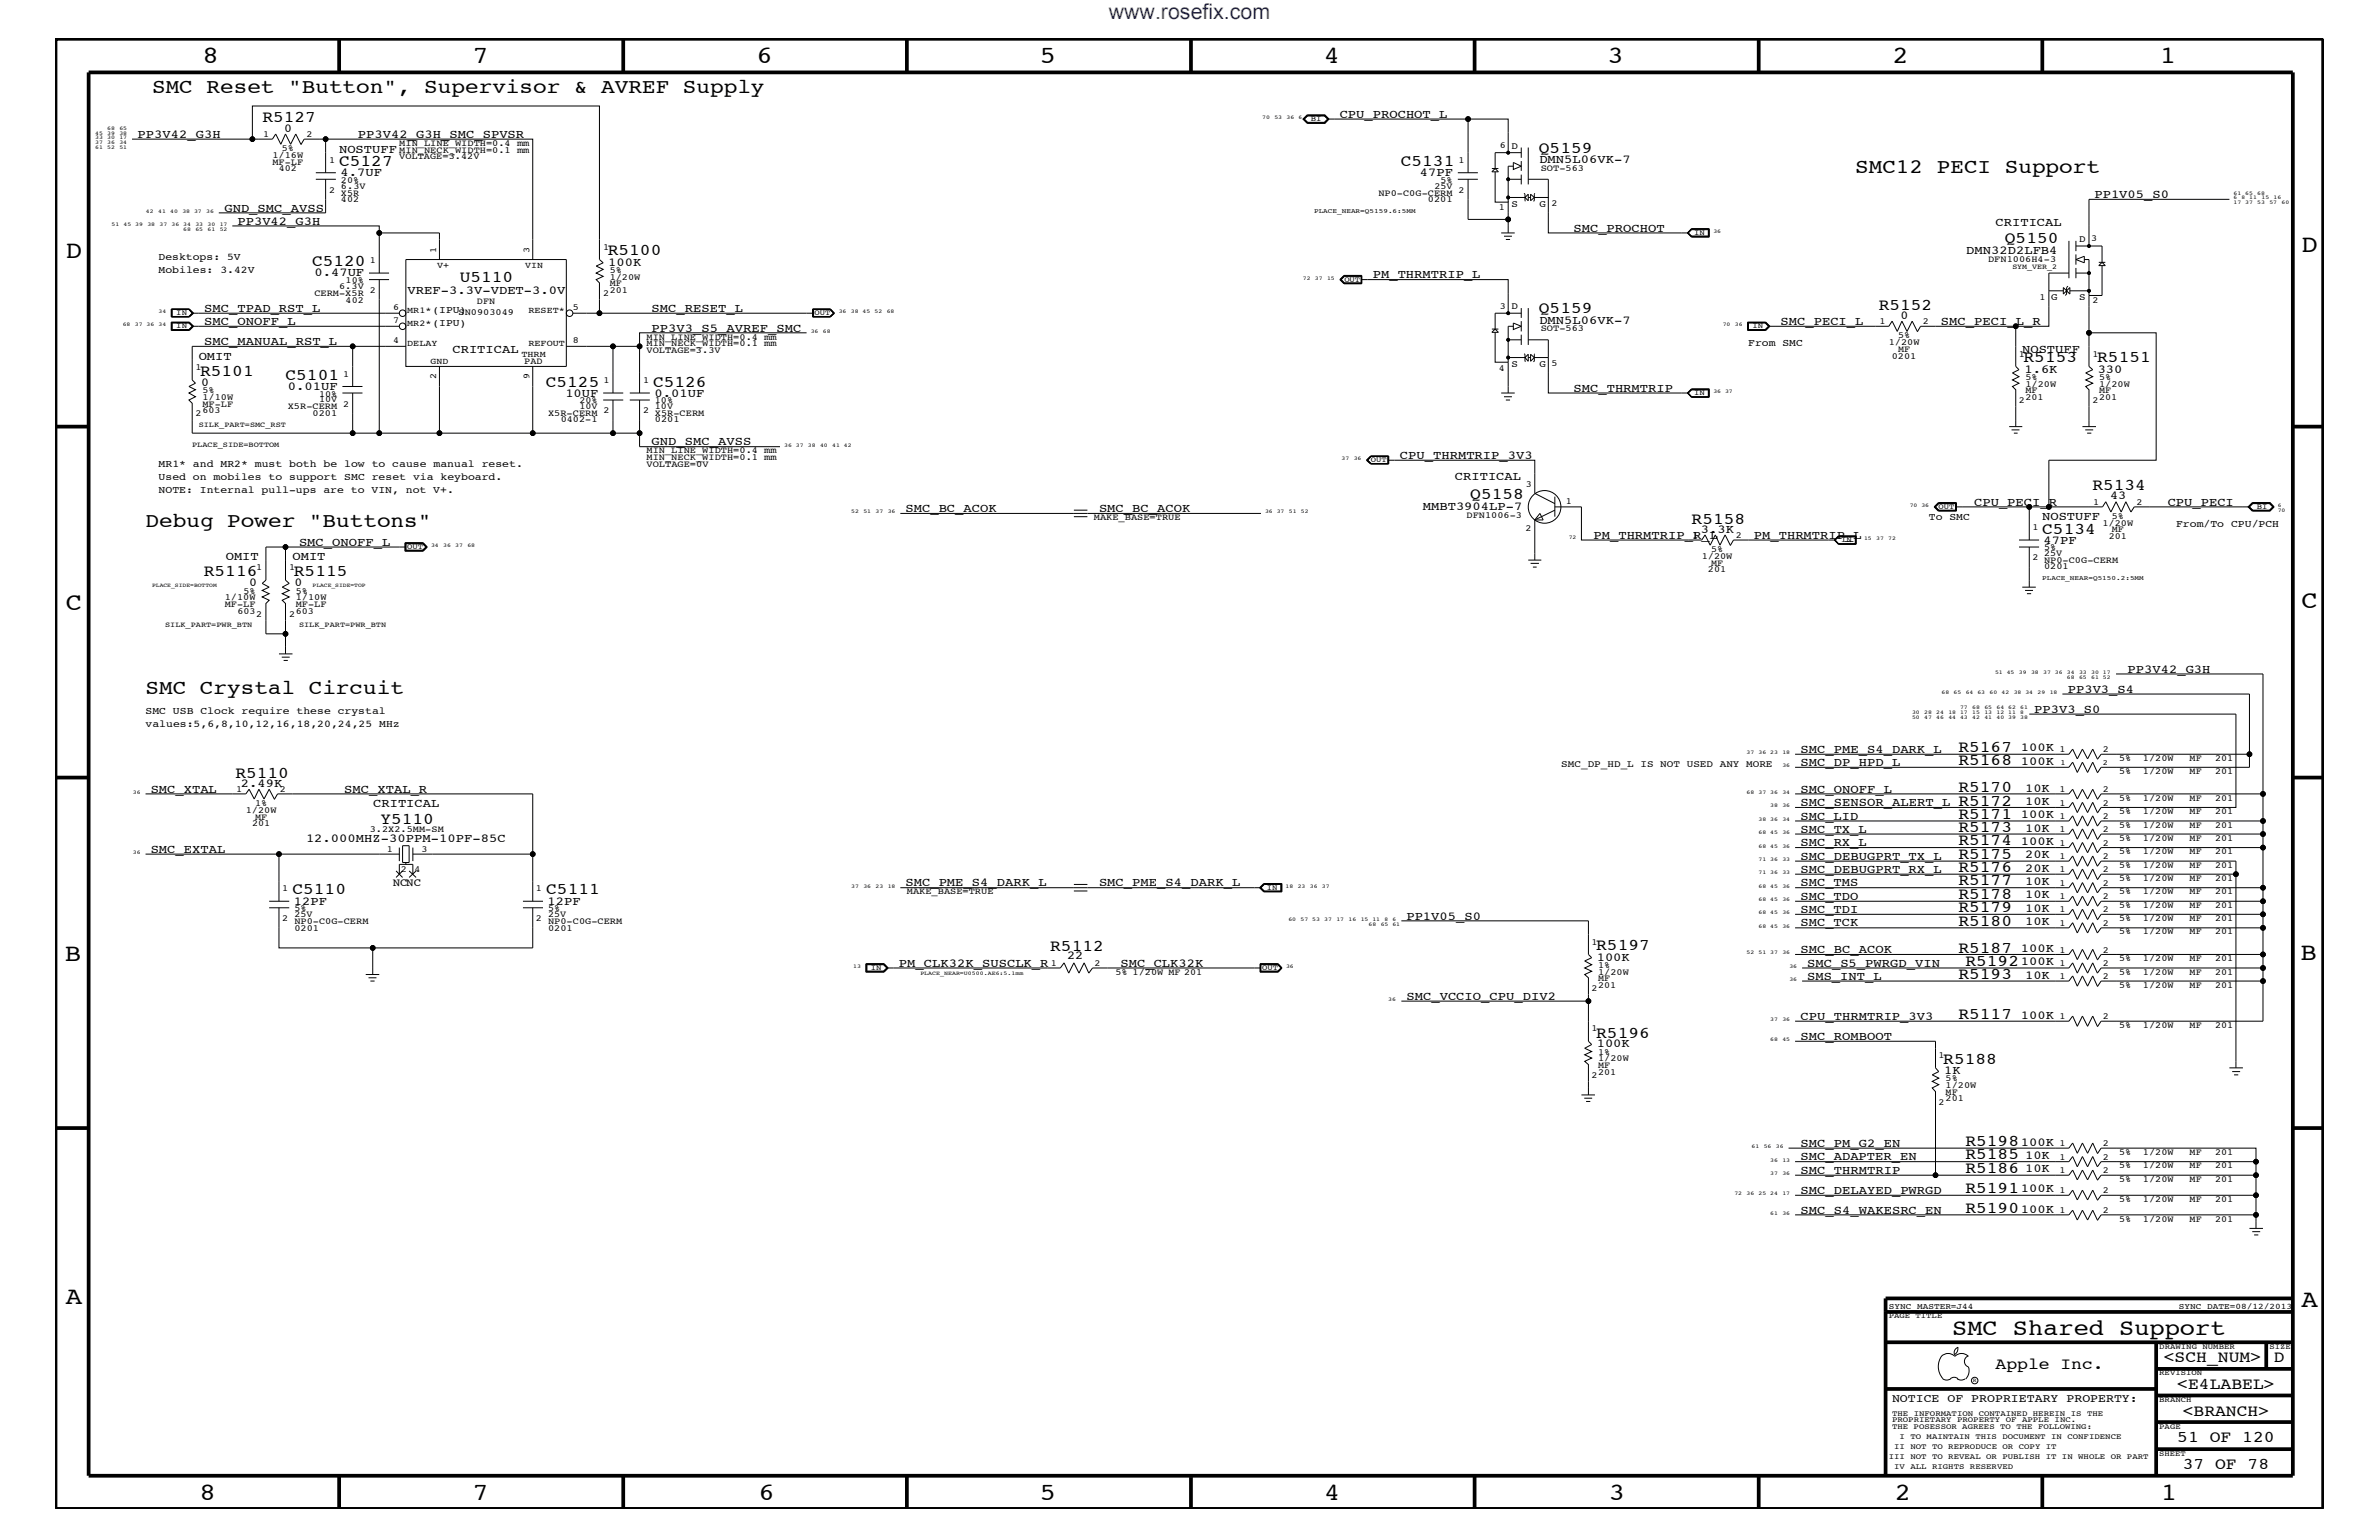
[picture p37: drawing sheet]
<svg xmlns="http://www.w3.org/2000/svg" width="432mm" height="279mm" viewBox="0 0 432 279" stroke-linecap="round" stroke-linejoin="round" font-family="sans-serif">
<defs><g id="words">
<g font-size="4.5">
<text x="36.7" y="11.5">8</text>
<text x="85.8" y="11.5">7</text>
<text x="137.3" y="11.5">6</text>
<text x="188.7" y="11.5">5</text>
<text x="240.3" y="11.5">4</text>
<text x="291.8" y="11.5">3</text>
<text x="343.5" y="11.5">2</text>
<text x="392" y="11.5">1</text>
<text x="11.9" y="46.8">D</text>
<text x="417.7" y="45.7">D</text>
<text x="11.9" y="110.6">C</text>
<text x="417.7" y="110.4">C</text>
<text x="11.8" y="174.3">B</text>
<text x="417.6" y="174.2">B</text>
<text x="11.9" y="236.7">A</text>
<text x="417.7" y="237.1">A</text>
<text x="36.2" y="272.1">8</text>
<text x="85.8" y="272.1">7</text>
<text x="137.7" y="272.1">6</text>
<text x="188.7" y="272.1">5</text>
<text x="240.4" y="272.1">4</text>
<text x="292" y="272.1">3</text>
<text x="343.9" y="272.1">2</text>
<text x="392.2" y="272.1">1</text>
</g>
<text font-size="4.1" x="354.3" y="242.3">SMC Shared Support</text>
<text font-size="3.9" fill="#00f" x="201.2" y="3.5">www.rosefix.com</text>
<g font-size="3.7">
<text x="27.6" y="16.8">SMC Reset &quot;Button&quot;, Supervisor &amp; AVREF Supply</text>
<text x="336.7" y="31.4">SMC12 PECI Support</text>
<text x="26.4" y="95.6">Debug Power &quot;Buttons&quot;</text>
<text x="26.4" y="125.9">SMC Crystal Circuit</text>
</g>
<g font-size="3">
<text x="47.6" y="22.2">R5127</text>
<text x="279.3" y="27.7">Q5159</text>
<text x="61.6" y="30.2">C5127</text>
<text x="254.3" y="30.2">C5131</text>
<text x="110.3" y="46.3">R5100</text>
<text x="363.9" y="44.1">Q5150</text>
<text x="56.6" y="48.3">C5120</text>
<text x="83.4" y="51.1">U5110</text>
<text x="279.3" y="56.8">Q5159</text>
<text x="341" y="56.2">R5152</text>
<text x="367.3" y="65.7">R5153</text>
<text x="380.7" y="65.7">R5151</text>
<text x="36.3" y="68.2">R5101</text>
<text x="51.8" y="68.9">C5101</text>
<text x="99.1" y="70.1">C5125</text>
<text x="118.5" y="70.1">C5126</text>
<text x="379.8" y="88.9">R5134</text>
<text x="266.9" y="90.6">Q5158</text>
<text x="307" y="95">R5158</text>
<text x="370.7" y="96.8">C5134</text>
<text x="37" y="104.6">R5116</text>
<text x="53.3" y="104.6">R5115</text>
<text x="355.5" y="136.4">R5167</text>
<text x="42.7" y="141.1">R5110</text>
<text x="355.5" y="143.7">R5170</text>
<text x="355.5" y="138.9">R5168</text>
<text x="69" y="149.5">Y5110</text>
<text x="355.5" y="148.5">R5171</text>
<text x="355.5" y="146.2">R5172</text>
<text x="355.5" y="151">R5173</text>
<text x="355.5" y="153.4">R5174</text>
<text x="355.5" y="155.8">R5175</text>
<text x="355.5" y="160.6">R5177</text>
<text x="355.5" y="158.3">R5176</text>
<text x="53.1" y="162.2">C5110</text>
<text x="99.1" y="162.2">C5111</text>
<text x="355.5" y="163.1">R5178</text>
<text x="355.5" y="165.6">R5179</text>
<text x="355.5" y="167.9">R5180</text>
<text x="190.6" y="172.6">R5112</text>
<text x="289.7" y="172.4">R5197</text>
<text x="355.5" y="172.8">R5187</text>
<text x="355.5" y="177.7">R5193</text>
<text x="356.7" y="175.2">R5192</text>
<text x="355.5" y="184.9">R5117</text>
<text x="289.7" y="188.2">R5196</text>
<text x="352.7" y="193.1">R5188</text>
<text x="356.7" y="208">R5198</text>
<text x="356.7" y="210.3">R5185</text>
<text x="356.7" y="212.8">R5186</text>
<text x="356.7" y="220.1">R5190</text>
<text x="356.7" y="216.4">R5191</text>
<text x="362.2" y="248.4">Apple Inc.</text>
<text x="392.7" y="247.1">&lt;SCH_NUM&gt;</text>
<text x="395.2" y="252">&lt;E4LABEL&gt;</text>
<text x="412.7" y="247.1">D</text>
<text x="396.2" y="256.8">&lt;BRANCH&gt;</text>
<text x="395.2" y="261.6">51 OF 120</text>
<text x="396.2" y="266.6">37 OF 78</text>
</g>
<g font-size="2.2">
<text x="51.6" y="24">0</text>
<text x="243.2" y="21.4">CPU_PROCHOT_L</text>
<text x="25" y="25">PP3V42_G3H</text>
<text x="61.6" y="27.7">NOSTUFF</text>
<text x="64.9" y="25">PP3V42_G3H_SMC_SPVSR</text>
<text x="279.4" y="29.7">DMN5L06VK-7</text>
<text x="61.8" y="31.9">4.7UF</text>
<text x="257.7" y="31.9">47PF</text>
<text x="380.2" y="35.9">PP1V05_S0</text>
<text x="40.7" y="38.4">GND_SMC_AVSS</text>
<text x="43.1" y="40.8">PP3V42_G3H</text>
<text x="362.2" y="41">CRITICAL</text>
<text x="285.6" y="42">SMC_PROCHOT</text>
<text x="356.9" y="46">DMN32D2LFB4</text>
<text x="57.1" y="50.2">0.47UF</text>
<text x="74" y="53.3">VREF-3.3V-VDET-3.0V</text>
<text x="110.4" y="48.2">100K</text>
<text x="249.2" y="50.5">PM_THRMTRIP_L</text>
<text x="37.1" y="56.6">SMC_TPAD_RST_L</text>
<text x="37.1" y="59">SMC_ONOFF_L</text>
<text x="118.3" y="56.6">SMC_RESET_L</text>
<text x="279.4" y="58.7">DMN5L06VK-7</text>
<text x="323.2" y="59">SMC_PECI_L</text>
<text x="345" y="57.9">0</text>
<text x="352.3" y="59">SMC_PECI_L_R</text>
<text x="36.1" y="65.3">OMIT</text>
<text x="37.1" y="62.6">SMC_MANUAL_RST_L</text>
<text x="82.1" y="64">CRITICAL</text>
<text x="118.3" y="60.2">PP3V3_S5_AVREF_SMC</text>
<text x="367" y="64">NOSTUFF</text>
<text x="36.5" y="70">0</text>
<text x="52.2" y="70.7">0.01UF</text>
<text x="102.6" y="72">10UF</text>
<text x="118.8" y="72">0.01UF</text>
<text x="285.6" y="71.1">SMC_THRMTRIP</text>
<text x="367.5" y="67.6">1.6K</text>
<text x="380.7" y="67.6">330</text>
<text x="118.3" y="80.8">GND_SMC_AVSS</text>
<text x="254.1" y="83.3">CPU_THRMTRIP_3V3</text>
<text x="264.1" y="87.1">CRITICAL</text>
<text x="164.3" y="92.9">SMC_BC_ACOK</text>
<text x="199.5" y="92.9">SMC_BC_ACOK</text>
<text x="258.2" y="92.6">MMBT3904LP-7</text>
<text x="358.3" y="91.7">CPU_PECI_R</text>
<text x="370.7" y="94.3">NOSTUFF</text>
<text x="383" y="90.6">43</text>
<text x="393.4" y="91.7">CPU_PECI</text>
<text x="41" y="101.6">OMIT</text>
<text x="53.1" y="101.6">OMIT</text>
<text x="54.3" y="99">SMC_ONOFF_L</text>
<text x="289.2" y="97.7">PM_THRMTRIP_R_L</text>
<text x="308.7" y="96.7">3.3K</text>
<text x="318.3" y="97.7">PM_THRMTRIP_L</text>
<text x="370.9" y="98.7">47PF</text>
<text x="45.2" y="106.4">0</text>
<text x="53.4" y="106.4">0</text>
<text x="375.3" y="125.7">PP3V3_S4</text>
<text x="386.2" y="122">PP3V42_G3H</text>
<text x="369.2" y="129.3">PP3V3_S0</text>
<text x="326.8" y="136.6">SMC_PME_S4_DARK_L</text>
<text x="366.8" y="136.3">100K</text>
<text x="27.3" y="143.9">SMC_XTAL</text>
<text x="43.7" y="142.8">2.49K</text>
<text x="62.5" y="143.9">SMC_XTAL_R</text>
<text x="326.8" y="143.9">SMC_ONOFF_L</text>
<text x="326.8" y="139">SMC_DP_HPD_L</text>
<text x="366.8" y="138.7">100K</text>
<text x="367.6" y="143.6">10K</text>
<text x="67.7" y="146.5">CRITICAL</text>
<text x="326.8" y="146.2">SMC_SENSOR_ALERT_L</text>
<text x="326.8" y="148.7">SMC_LID</text>
<text x="366.8" y="148.4">100K</text>
<text x="367.6" y="146">10K</text>
<text x="27.3" y="154.7">SMC_EXTAL</text>
<text x="55.5" y="152.7">12.000MHZ-30PPM-10PF-85C</text>
<text x="326.8" y="156">SMC_DEBUGPRT_TX_L</text>
<text x="326.8" y="153.5">SMC_RX_L</text>
<text x="326.8" y="151.1">SMC_TX_L</text>
<text x="366.8" y="153.3">100K</text>
<text x="367.6" y="150.9">10K</text>
<text x="367.6" y="155.7">20K</text>
<text x="164.3" y="160.8">SMC_PME_S4_DARK_L</text>
<text x="199.5" y="160.8">SMC_PME_S4_DARK_L</text>
<text x="326.8" y="158.4">SMC_DEBUGPRT_RX_L</text>
<text x="326.8" y="160.8">SMC_TMS</text>
<text x="367.6" y="160.6">10K</text>
<text x="367.6" y="158.2">20K</text>
<text x="53.3" y="164.1">12PF</text>
<text x="99.4" y="164.1">12PF</text>
<text x="255.3" y="166.9">PP1V05_S0</text>
<text x="326.8" y="165.6">SMC_TDI</text>
<text x="326.8" y="163.3">SMC_TDO</text>
<text x="367.6" y="163">10K</text>
<text x="367.6" y="165.4">10K</text>
<text x="367.6" y="167.8">10K</text>
<text x="326.8" y="168.1">SMC_TCK</text>
<text x="326.8" y="172.9">SMC_BC_ACOK</text>
<text x="366.8" y="172.7">100K</text>
<text x="163.2" y="175.4">PM_CLK32K_SUSCLK_R</text>
<text x="193.7" y="174">22</text>
<text x="203.4" y="175.4">SMC_CLK32K</text>
<text x="289.8" y="174.3">100K</text>
<text x="328" y="177.7">SMS_INT_L</text>
<text x="328" y="175.4">SMC_S5_PWRGD_VIN</text>
<text x="366.8" y="175.1">100K</text>
<text x="367.6" y="177.6">10K</text>
<text x="255.3" y="181.4">SMC_VCCIO_CPU_DIV2</text>
<text x="326.8" y="185">CPU_THRMTRIP_3V3</text>
<text x="366.8" y="184.9">100K</text>
<text x="289.8" y="190">100K</text>
<text x="326.8" y="188.7">SMC_ROMBOOT</text>
<text x="352.9" y="194.8">1K</text>
<text x="326.8" y="208.1">SMC_PM_G2_EN</text>
<text x="366.8" y="207.9">100K</text>
<text x="326.8" y="210.5">SMC_ADAPTER_EN</text>
<text x="326.8" y="213">SMC_THRMTRIP</text>
<text x="367.6" y="210.3">10K</text>
<text x="367.6" y="212.7">10K</text>
<text x="326.8" y="216.6">SMC_DELAYED_PWRGD</text>
<text x="326.8" y="220.2">SMC_S4_WAKESRC_EN</text>
<text x="366.8" y="220">100K</text>
<text x="366.8" y="216.4">100K</text>
</g>
<text font-size="2.1" x="343.4" y="254.4">NOTICE OF PROPRIETARY PROPERTY:</text>
<text font-size="2" x="71.3" y="160.8">NCNC</text>
<g font-size="1.9">
<text x="28.8" y="47.1">Desktops: 5V</text>
<text x="28.8" y="49.6">Mobiles: 3.42V</text>
<text x="78.5" y="56.8">(IPU)</text>
<text x="78.5" y="59.2">(IPU)</text>
<text x="317.3" y="62.9">From SMC</text>
<text x="28.8" y="84.7">MR1* and MR2* must both be low to cause manual reset.</text>
<text x="28.8" y="87.1">Used on mobiles to support SMC reset via keyboard.</text>
<text x="28.8" y="89.5">NOTE: Internal pull-ups are to VIN, not V+.</text>
<text x="350.1" y="94.3">To SMC</text>
<text x="395" y="95.6">From/To CPU/PCH</text>
<text x="26.4" y="129.6">SMC USB Clock require these crystal</text>
<text x="26.4" y="131.9">values:5,6,8,10,12,16,18,20,24,25 MHz</text>
</g>
<g font-size="1.8">
<text x="274.3" y="27">D</text>
<text x="274.3" y="37.5">S</text>
<text x="279.4" y="37.5">G</text>
<text x="377.4" y="44">D</text>
<text x="274.3" y="56.1">D</text>
<text x="372.3" y="54.5">G</text>
<text x="377.4" y="54.5">S</text>
<text x="274.3" y="66.7">S</text>
<text x="279.4" y="66.7">G</text>
<text x="283.4" y="139.2">SMC_DP_HD_L IS NOT USED ANY MORE</text>
</g>
<g font-size="1.7">
<text x="47.8" y="24.9">1</text>
<text x="49.4" y="29.9">MF-LF</text>
<text x="49.4" y="28.6">1/16W</text>
<text x="51.1" y="27.5">5%</text>
<text x="55.6" y="24.9">2</text>
<text x="59.8" y="29.5">1</text>
<text x="72.5" y="28.9">VOLTAGE=3.42V</text>
<text x="72.5" y="26.5">MIN_LINE_WIDTH=0.4 mm</text>
<text x="72.5" y="27.7">MIN_NECK_WIDTH=0.1 mm</text>
<text x="264.8" y="29.5">1</text>
<text x="272.2" y="26.9">6</text>
<text x="50.6" y="31.1">402</text>
<text x="59.8" y="35">2</text>
<text x="61.9" y="35.5">X5R</text>
<text x="61.9" y="33.1">20%</text>
<text x="61.9" y="34.2">6.3V</text>
<text x="250.2" y="35.5">NP0-C0G-CERM</text>
<text x="260.3" y="34.2">25V</text>
<text x="261.5" y="33.1">5%</text>
<text x="264.8" y="35">2</text>
<text x="279.7" y="31">SOT-563</text>
<text x="61.9" y="36.7">402</text>
<text x="259.2" y="36.7">0201</text>
<text x="272" y="38.1">1</text>
<text x="281.6" y="37.4">2</text>
<text x="67.1" y="47.7">1</text>
<text x="79.2" y="45.9" transform="rotate(-90 79.2 45.9)">1</text>
<text x="96.1" y="45.9" transform="rotate(-90 96.1 45.9)">3</text>
<text x="109.5" y="45.3">1</text>
<text x="360.8" y="47.6">DFN1006H4-3</text>
<text x="379.6" y="43.8">3</text>
<text x="57.1" y="53.6">CERM-X5R</text>
<text x="61.6" y="52.4">6.3V</text>
<text x="62.7" y="51.3">10%</text>
<text x="67.1" y="53.2">2</text>
<text x="109.5" y="53.8">2</text>
<text x="110.7" y="51.9">MF</text>
<text x="110.7" y="50.7">1/20W</text>
<text x="110.7" y="53.2">201</text>
<text x="110.7" y="49.6">5%</text>
<text x="62.7" y="54.9">402</text>
<text x="71.4" y="56.2">6</text>
<text x="71.4" y="58.6">7</text>
<text x="83.2" y="57.2">SN0903049</text>
<text x="86.6" y="55.2">DFN</text>
<text x="104" y="56.2">5</text>
<text x="272.2" y="56">3</text>
<text x="341.1" y="58.9">1</text>
<text x="349" y="58.9">2</text>
<text x="370.2" y="54.4">1</text>
<text x="379.8" y="55.1">2</text>
<text x="71.4" y="62.3">4</text>
<text x="95.2" y="66">PAD</text>
<text x="104" y="62.3">8</text>
<text x="117.3" y="64">VOLTAGE=3.3V</text>
<text x="117.3" y="61.7">MIN_LINE_WIDTH=0.4 mm</text>
<text x="117.3" y="62.9">MIN_NECK_WIDTH=0.1 mm</text>
<text x="279.7" y="60.1">SOT-563</text>
<text x="342.8" y="62.6">1/20W</text>
<text x="343.4" y="65.1">0201</text>
<text x="344.5" y="61.4">5%</text>
<text x="344.5" y="63.9">MF</text>
<text x="366.4" y="64.7">1</text>
<text x="379.8" y="64.7">1</text>
<text x="35.5" y="67.1">1</text>
<text x="36.7" y="71.3">5%</text>
<text x="57.9" y="72">10%</text>
<text x="62.3" y="68.4">1</text>
<text x="79.2" y="68.8" transform="rotate(-90 79.2 68.8)">2</text>
<text x="96.1" y="68.8" transform="rotate(-90 96.1 68.8)">9</text>
<text x="109.6" y="69.5">1</text>
<text x="116.8" y="69.5">1</text>
<text x="272" y="67.3">4</text>
<text x="281.6" y="66.5">5</text>
<text x="367.6" y="71.3">MF</text>
<text x="367.6" y="70.1">1/20W</text>
<text x="367.6" y="68.9">5%</text>
<text x="381" y="71.3">MF</text>
<text x="381" y="70.1">1/20W</text>
<text x="381" y="68.9">5%</text>
<text x="35.5" y="75.6">2</text>
<text x="36.7" y="73.8">MF-LF</text>
<text x="36.7" y="75">603</text>
<text x="36.7" y="72.6">1/10W</text>
<text x="52.2" y="74.3">X5R-CERM</text>
<text x="56.7" y="75.5">0201</text>
<text x="57.9" y="73">10V</text>
<text x="62.3" y="73.8">2</text>
<text x="99.5" y="75.5">X5R-CERM</text>
<text x="101.8" y="76.7">0402-1</text>
<text x="105.2" y="73.2">20%</text>
<text x="105.2" y="74.3">10V</text>
<text x="109.6" y="75">2</text>
<text x="116.8" y="75">2</text>
<text x="118.9" y="75.5">X5R-CERM</text>
<text x="118.9" y="76.7">0201</text>
<text x="118.9" y="73.2">10%</text>
<text x="118.9" y="74.3">10V</text>
<text x="366.4" y="73.2">2</text>
<text x="367.6" y="72.6">201</text>
<text x="379.8" y="73.2">2</text>
<text x="381" y="72.6">201</text>
<text x="117.3" y="83.5">MIN_NECK_WIDTH=0.1 mm</text>
<text x="117.3" y="82.2">MIN_LINE_WIDTH=0.4 mm</text>
<text x="117.3" y="84.7">VOLTAGE=0V</text>
<text x="276.9" y="88.3">3</text>
<text x="198.5" y="94.3">MAKE_BASE=TRUE</text>
<text x="266.2" y="93.9">DFN1006-3</text>
<text x="284.2" y="91.5">1</text>
<text x="379.9" y="91.6">1</text>
<text x="381.6" y="95.4">1/20W</text>
<text x="383.3" y="94.2">5%</text>
<text x="387.8" y="91.6">2</text>
<text x="276.9" y="96.3">2</text>
<text x="307.2" y="97.6">1</text>
<text x="308.9" y="101.4">1/20W</text>
<text x="310.6" y="100.2">5%</text>
<text x="315" y="97.6">2</text>
<text x="368.9" y="96.2">1</text>
<text x="368.9" y="101.6">2</text>
<text x="371" y="101">25V</text>
<text x="371" y="99.9">5%</text>
<text x="382.7" y="97.7">201</text>
<text x="383.3" y="96.5">MF</text>
<text x="44.2" y="107.7">5%</text>
<text x="46.5" y="103.5">1</text>
<text x="52.5" y="103.5">1</text>
<text x="53.7" y="107.7">5%</text>
<text x="310" y="103.8">201</text>
<text x="310.6" y="102.6">MF</text>
<text x="371" y="102.1">NP0-C0G-CERM</text>
<text x="371" y="103.3">0201</text>
<text x="40.8" y="110.2">MF-LF</text>
<text x="40.8" y="108.9">1/10W</text>
<text x="43.1" y="111.4">603</text>
<text x="46.5" y="112">2</text>
<text x="52.5" y="112">2</text>
<text x="53.7" y="110.2">MF-LF</text>
<text x="53.7" y="111.4">603</text>
<text x="53.7" y="108.9">1/10W</text>
<text x="373.8" y="136.4">1</text>
<text x="381.7" y="136.4">2</text>
<text x="42.8" y="143.7">1</text>
<text x="50.8" y="143.7">2</text>
<text x="373.8" y="143.7">1</text>
<text x="381.7" y="143.7">2</text>
<text x="384.6" y="138">5%</text>
<text x="384.6" y="140.4">5%</text>
<text x="389" y="138">1/20W</text>
<text x="389" y="140.4">1/20W</text>
<text x="397.4" y="138">MF</text>
<text x="397.4" y="140.4">MF</text>
<text x="402" y="138">201</text>
<text x="402" y="140.4">201</text>
<text x="44.6" y="147.5">1/20W</text>
<text x="45.8" y="149.9">201</text>
<text x="46.3" y="146.2">1%</text>
<text x="46.3" y="148.7">MF</text>
<text x="373.8" y="148.5">1</text>
<text x="373.8" y="146.2">1</text>
<text x="381.7" y="148.5">2</text>
<text x="381.7" y="146.2">2</text>
<text x="384.6" y="145.3">5%</text>
<text x="384.6" y="147.7">5%</text>
<text x="389" y="145.3">1/20W</text>
<text x="389" y="147.7">1/20W</text>
<text x="397.4" y="145.3">MF</text>
<text x="397.4" y="147.7">MF</text>
<text x="402" y="145.3">201</text>
<text x="402" y="147.7">201</text>
<text x="67.1" y="150.9">3.2X2.5MM-SM</text>
<text x="70.2" y="154.6">1</text>
<text x="76.5" y="154.6">3</text>
<text x="373.8" y="151">1</text>
<text x="373.8" y="153.4">1</text>
<text x="373.8" y="155.8">1</text>
<text x="381.7" y="151">2</text>
<text x="381.7" y="153.4">2</text>
<text x="381.7" y="155.8">2</text>
<text x="384.6" y="150.1">5%</text>
<text x="384.6" y="152.6">5%</text>
<text x="384.6" y="155">5%</text>
<text x="389" y="150.1">1/20W</text>
<text x="389" y="152.6">1/20W</text>
<text x="389" y="155">1/20W</text>
<text x="397.4" y="150.1">MF</text>
<text x="397.4" y="152.6">MF</text>
<text x="397.4" y="155">MF</text>
<text x="402" y="150.1">201</text>
<text x="402" y="152.6">201</text>
<text x="402" y="155">201</text>
<text x="51.2" y="161.7">1</text>
<text x="72.8" y="158.3">2</text>
<text x="75.2" y="158.3">4</text>
<text x="97.3" y="161.7">1</text>
<text x="373.8" y="160.7">1</text>
<text x="373.8" y="158.3">1</text>
<text x="381.7" y="160.7">2</text>
<text x="381.7" y="158.3">2</text>
<text x="384.6" y="157.4">5%</text>
<text x="384.6" y="159.9">5%</text>
<text x="389" y="157.4">1/20W</text>
<text x="389" y="159.9">1/20W</text>
<text x="397.4" y="157.4">MF</text>
<text x="397.4" y="159.9">MF</text>
<text x="402" y="157.4">201</text>
<text x="402" y="159.9">201</text>
<text x="51.2" y="167.1">2</text>
<text x="53.4" y="167.6">NP0-C0G-CERM</text>
<text x="53.4" y="165.3">5%</text>
<text x="53.4" y="166.4">25V</text>
<text x="97.3" y="167.1">2</text>
<text x="99.5" y="167.6">NP0-C0G-CERM</text>
<text x="99.5" y="165.3">5%</text>
<text x="99.5" y="166.4">25V</text>
<text x="164.6" y="162.2">MAKE_BASE=TRUE</text>
<text x="373.8" y="163.1">1</text>
<text x="373.8" y="165.6">1</text>
<text x="381.7" y="163.1">2</text>
<text x="381.7" y="165.6">2</text>
<text x="384.6" y="162.2">5%</text>
<text x="384.6" y="164.7">5%</text>
<text x="384.6" y="167.1">5%</text>
<text x="389" y="162.2">1/20W</text>
<text x="389" y="164.7">1/20W</text>
<text x="389" y="167.1">1/20W</text>
<text x="397.4" y="162.2">MF</text>
<text x="397.4" y="164.7">MF</text>
<text x="397.4" y="167.1">MF</text>
<text x="402" y="162.2">201</text>
<text x="402" y="164.7">201</text>
<text x="402" y="167.1">201</text>
<text x="53.4" y="168.9">0201</text>
<text x="99.5" y="168.9">0201</text>
<text x="288.9" y="171.4">1</text>
<text x="373.8" y="168">1</text>
<text x="373.8" y="172.8">1</text>
<text x="381.7" y="168">2</text>
<text x="381.7" y="172.8">2</text>
<text x="384.6" y="169.5">5%</text>
<text x="389" y="169.5">1/20W</text>
<text x="397.4" y="169.5">MF</text>
<text x="402" y="169.5">201</text>
<text x="190.8" y="175.2">1</text>
<text x="198.6" y="175.2">2</text>
<text x="202.4" y="176.8">5% 1/20W MF 201</text>
<text x="288.9" y="179.9">2</text>
<text x="290.1" y="178">MF</text>
<text x="290.1" y="176.8">1/20W</text>
<text x="290.1" y="179.3">201</text>
<text x="290.1" y="175.6">1%</text>
<text x="373.8" y="175.2">1</text>
<text x="373.8" y="177.7">1</text>
<text x="381.7" y="175.2">2</text>
<text x="381.7" y="177.7">2</text>
<text x="384.6" y="174.4">5%</text>
<text x="384.6" y="176.8">5%</text>
<text x="384.6" y="179.3">5%</text>
<text x="389" y="174.4">1/20W</text>
<text x="389" y="176.8">1/20W</text>
<text x="389" y="179.3">1/20W</text>
<text x="397.4" y="174.4">MF</text>
<text x="397.4" y="176.8">MF</text>
<text x="397.4" y="179.3">MF</text>
<text x="402" y="174.4">201</text>
<text x="402" y="176.8">201</text>
<text x="402" y="179.3">201</text>
<text x="373.8" y="184.9">1</text>
<text x="381.7" y="184.9">2</text>
<text x="288.9" y="187.1">1</text>
<text x="290.1" y="191.4">1%</text>
<text x="351.9" y="192">1</text>
<text x="384.6" y="186.5">5%</text>
<text x="389" y="186.5">1/20W</text>
<text x="397.4" y="186.5">MF</text>
<text x="402" y="186.5">201</text>
<text x="288.9" y="195.6">2</text>
<text x="290.1" y="193.7">MF</text>
<text x="290.1" y="192.6">1/20W</text>
<text x="290.1" y="195">201</text>
<text x="353.1" y="197.4">1/20W</text>
<text x="353.1" y="196.2">5%</text>
<text x="351.9" y="200.4">2</text>
<text x="353.1" y="198.7">MF</text>
<text x="353.1" y="199.8">201</text>
<text x="373.8" y="208">1</text>
<text x="381.7" y="208">2</text>
<text x="384.6" y="209.6">5%</text>
<text x="389" y="209.6">1/20W</text>
<text x="397.4" y="209.6">MF</text>
<text x="402" y="209.6">201</text>
<text x="373.8" y="210.4">1</text>
<text x="373.8" y="212.8">1</text>
<text x="381.7" y="210.4">2</text>
<text x="381.7" y="212.8">2</text>
<text x="384.6" y="211.9">5%</text>
<text x="384.6" y="214.4">5%</text>
<text x="389" y="211.9">1/20W</text>
<text x="389" y="214.4">1/20W</text>
<text x="397.4" y="211.9">MF</text>
<text x="397.4" y="214.4">MF</text>
<text x="402" y="211.9">201</text>
<text x="402" y="214.4">201</text>
<text x="373.8" y="220.1">1</text>
<text x="373.8" y="216.4">1</text>
<text x="381.7" y="220.1">2</text>
<text x="381.7" y="216.4">2</text>
<text x="384.6" y="221.7">5%</text>
<text x="384.6" y="218">5%</text>
<text x="389" y="221.7">1/20W</text>
<text x="389" y="218">1/20W</text>
<text x="397.4" y="221.7">MF</text>
<text x="397.4" y="218">MF</text>
<text x="402" y="221.7">201</text>
<text x="402" y="218">201</text>
</g>
<g font-size="1.6">
<text x="79.3" y="48.5">V+</text>
<text x="95.3" y="48.5">VIN</text>
<text x="73.9" y="56.8">MR1*</text>
<text x="73.9" y="59.2">MR2*</text>
<text x="95.9" y="56.8">RESET*</text>
<text x="73.9" y="62.9">DELAY</text>
<text x="78.1" y="66">GND</text>
<text x="94.7" y="64.8">THRM</text>
<text x="95.9" y="62.9">REFOUT</text>
</g>
<g font-size="1.5">
<text x="342.8" y="237.4">SYNC_MASTER=J44</text>
<text x="395.5" y="237.4">SYNC_DATE=08/12/2013</text>
</g>
<g font-size="1.4">
<text x="237.9" y="22">BI</text>
<text x="307.5" y="42.6">IN</text>
<text x="244" y="51.1">OUT</text>
<text x="365.3" y="48.9">SYM_VER_2</text>
<text x="32" y="59.5">IN</text>
<text x="32" y="57.2">IN</text>
<text x="147.8" y="57.2">OUT</text>
<text x="318.1" y="59.5">IN</text>
<text x="307.5" y="71.7">IN</text>
<text x="36.1" y="77.4">SILK_PART=SMC_RST</text>
<text x="34.9" y="81.1">PLACE_SIDE=BOTTOM</text>
<text x="248.8" y="83.8">OUT</text>
<text x="351.9" y="92.3">OUT</text>
<text x="409.6" y="92.3">BI</text>
<text x="73.9" y="99.6">OUT</text>
<text x="334.2" y="98.4">IN</text>
<text x="30" y="113.7">SILK_PART=PWR_BTN</text>
<text x="54.3" y="113.7">SILK_PART=PWR_BTN</text>
<text x="374" y="138.9">1</text>
<text x="381.7" y="138.9">2</text>
<text x="230" y="161.4">IN</text>
<text x="158.1" y="176">IN</text>
<text x="229.1" y="176">OUT</text>
<text x="342.8" y="239.2">PAGE TITLE</text>
<text x="391.9" y="244.7">DRAWING NUMBER</text>
<text x="411.9" y="244.7">SIZE</text>
<text x="391.9" y="249.5">REVISION</text>
<text x="343.4" y="256.8">THE INFORMATION CONTAINED HEREIN IS THE</text>
<text x="391.9" y="254.4">BRANCH</text>
<text x="343.4" y="258">PROPRIETARY PROPERTY OF APPLE INC.</text>
<text x="343.4" y="259.3">THE POSESSOR AGREES TO THE FOLLOWING:</text>
<text x="343.8" y="262.9">II NOT TO REPRODUCE OR COPY IT</text>
<text x="344.8" y="261.1">I TO MAINTAIN THIS DOCUMENT IN CONFIDENCE</text>
<text x="391.9" y="259.3">PAGE</text>
<text x="342.8" y="264.7">III NOT TO REVEAL OR PUBLISH IT IN WHOLE OR PART</text>
<text x="343.8" y="266.6">IV ALL RIGHTS RESERVED</text>
<text x="391.9" y="264.1">SHEET</text>
</g>
<g font-size="1.2">
<text x="238.5" y="38.6">PLACE_NEAR=Q5159.6:5MM</text>
<text x="370.7" y="105.3">PLACE_NEAR=Q5150.2:5MM</text>
</g>
<g font-size="1">
<text x="19.5" y="23.6">68</text>
<text x="21.7" y="23.6">65</text>
<text x="229.1" y="21.6">70</text>
<text x="231.3" y="21.6">53</text>
<text x="233.5" y="21.6">36</text>
<text x="235.7" y="21.6">6</text>
<text x="17.3" y="25.3">33</text>
<text x="17.3" y="26.2">37</text>
<text x="17.3" y="24.4">45</text>
<text x="17.3" y="27">61</text>
<text x="19.5" y="25.3">30</text>
<text x="19.5" y="26.2">36</text>
<text x="19.5" y="24.4">39</text>
<text x="19.5" y="27">52</text>
<text x="21.7" y="25.3">17</text>
<text x="21.7" y="26.2">34</text>
<text x="21.7" y="24.4">38</text>
<text x="21.7" y="27">51</text>
<text x="405.4" y="35.3">61 65</text>
<text x="409.7" y="35.3">68</text>
<text x="20.2" y="41">51</text>
<text x="22.4" y="41">45 39</text>
<text x="26.5" y="38.6">42</text>
<text x="26.8" y="41">38</text>
<text x="28.7" y="38.6">41</text>
<text x="29" y="41">37</text>
<text x="30.9" y="38.6">40</text>
<text x="31.2" y="41">36 34</text>
<text x="33.1" y="38.6">38 37</text>
<text x="33.3" y="41.9">68</text>
<text x="35.5" y="41">33</text>
<text x="35.5" y="41.9">65</text>
<text x="37.4" y="38.6">36</text>
<text x="37.7" y="41">30</text>
<text x="37.7" y="41.9">61</text>
<text x="39.9" y="41">17</text>
<text x="39.9" y="41.9">52</text>
<text x="405.4" y="37">17 37</text>
<text x="405.4" y="36.2">6</text>
<text x="406.8" y="36.2">8</text>
<text x="408.3" y="36.2">11</text>
<text x="409.7" y="37">53</text>
<text x="410.5" y="36.2">15</text>
<text x="411.9" y="37">57</text>
<text x="412.7" y="36.2">16</text>
<text x="414.1" y="37">60</text>
<text x="311" y="42.3">36</text>
<text x="236.5" y="50.7">72</text>
<text x="238.7" y="50.7">37</text>
<text x="240.9" y="50.7">15</text>
<text x="22.3" y="59.2">68</text>
<text x="24.5" y="59.2">37 36</text>
<text x="28.8" y="59.2">34</text>
<text x="28.8" y="56.8">34</text>
<text x="152.2" y="56.8">36</text>
<text x="154.4" y="56.8">38 45</text>
<text x="158.8" y="56.8">52</text>
<text x="161" y="56.8">68</text>
<text x="312.7" y="59.2">70</text>
<text x="314.9" y="59.2">36</text>
<text x="147.1" y="60.4">36</text>
<text x="149.4" y="60.4">68</text>
<text x="311" y="71.3">36 37</text>
<text x="142.3" y="81.1">36 37</text>
<text x="146.6" y="81.1">38</text>
<text x="148.8" y="81.1">40</text>
<text x="151" y="81.1">41 42</text>
<text x="243.5" y="83.5">37</text>
<text x="245.7" y="83.5">36</text>
<text x="154.5" y="93.2">52</text>
<text x="156.7" y="93.2">51</text>
<text x="158.9" y="93.2">37</text>
<text x="161.1" y="93.2">36</text>
<text x="229.6" y="93.2">36 37</text>
<text x="233.9" y="93.2">51</text>
<text x="236.1" y="93.2">52</text>
<text x="346.6" y="92">70 36</text>
<text x="413.4" y="92">6</text>
<text x="413.4" y="92.8">70</text>
<text x="78.2" y="99.3">34</text>
<text x="80.4" y="99.3">36</text>
<text x="82.6" y="99.3">37</text>
<text x="84.8" y="99.3">68</text>
<text x="284.7" y="97.7">72</text>
<text x="338.3" y="98">15</text>
<text x="340.5" y="98">37</text>
<text x="342.7" y="98">72</text>
<text x="27.6" y="106.5">PLACE_SIDE=BOTTOM</text>
<text x="56.7" y="106.5">PLACE_SIDE=TOP</text>
<text x="352.4" y="125.9">68</text>
<text x="354.6" y="125.9">65</text>
<text x="356.8" y="125.9">64 63</text>
<text x="361.1" y="125.9">60</text>
<text x="362.1" y="122.3">51 45</text>
<text x="363.3" y="125.9">42</text>
<text x="365.5" y="125.9">38 34</text>
<text x="366.4" y="122.3">39</text>
<text x="368.6" y="122.3">38</text>
<text x="369.8" y="125.9">29</text>
<text x="370.8" y="122.3">37 36</text>
<text x="372" y="125.9">18</text>
<text x="375.2" y="122.3">34</text>
<text x="375.2" y="123.1">68</text>
<text x="377.4" y="122.3">33</text>
<text x="377.4" y="123.1">65</text>
<text x="379.6" y="122.3">30 17</text>
<text x="379.6" y="123.1">61 52</text>
<text x="347" y="129.6">30</text>
<text x="347" y="130.4">50</text>
<text x="349.2" y="129.6">28</text>
<text x="349.2" y="130.4">47</text>
<text x="351.5" y="129.6">24</text>
<text x="351.5" y="130.4">46</text>
<text x="353.7" y="129.6">18 17</text>
<text x="353.7" y="130.4">44 43</text>
<text x="355.8" y="128.6">77</text>
<text x="358" y="129.6">15</text>
<text x="358" y="130.4">42</text>
<text x="358" y="128.6">68</text>
<text x="360.2" y="129.6">13</text>
<text x="360.2" y="130.4">41</text>
<text x="360.2" y="128.6">65</text>
<text x="362.4" y="129.6">12 11</text>
<text x="362.4" y="130.4">40 39</text>
<text x="362.4" y="128.6">64 62</text>
<text x="366.7" y="129.6">8</text>
<text x="366.7" y="130.4">38</text>
<text x="366.7" y="128.6">61</text>
<text x="317" y="136.9">37</text>
<text x="319.2" y="136.9">36 23</text>
<text x="323.5" y="136.9">18</text>
<text x="323.5" y="139.2">36</text>
<text x="24.1" y="144">36</text>
<text x="317" y="144">68</text>
<text x="319.2" y="149">38 36</text>
<text x="319.2" y="144">37 36</text>
<text x="321.3" y="146.5">38</text>
<text x="323.5" y="149">34</text>
<text x="323.5" y="144">34</text>
<text x="323.5" y="146.5">36</text>
<text x="24.1" y="155">36</text>
<text x="319.2" y="153.8">68 45</text>
<text x="319.2" y="151.3">68 45</text>
<text x="323.5" y="153.8">36</text>
<text x="323.5" y="151.3">36</text>
<text x="154.5" y="161.1">37</text>
<text x="156.7" y="161.1">36</text>
<text x="158.9" y="161.1">23</text>
<text x="161.1" y="161.1">18</text>
<text x="233.3" y="161.1">18</text>
<text x="235.5" y="161.1">23</text>
<text x="237.7" y="161.1">36</text>
<text x="239.9" y="161.1">37</text>
<text x="319.2" y="158.6">71 36</text>
<text x="319.2" y="161.1">68 45</text>
<text x="319.2" y="156.2">71 36</text>
<text x="323.5" y="158.6">33</text>
<text x="323.5" y="161.1">36</text>
<text x="323.5" y="156.2">33</text>
<text x="233.8" y="167.1">60</text>
<text x="236.1" y="167.1">57 53</text>
<text x="240.4" y="167.1">37</text>
<text x="242.6" y="167.1">17</text>
<text x="244.8" y="167.1">16</text>
<text x="247" y="167.1">15 11</text>
<text x="251.3" y="167.1">8</text>
<text x="252.7" y="167.1">6</text>
<text x="319.2" y="165.9">68 45</text>
<text x="319.2" y="163.5">68 45</text>
<text x="323.5" y="165.9">36</text>
<text x="323.5" y="163.5">36</text>
<text x="248.4" y="168">68</text>
<text x="250.6" y="168">65 61</text>
<text x="317" y="173.2">52</text>
<text x="319.2" y="168.3">68 45</text>
<text x="319.2" y="173.2">51 37</text>
<text x="323.5" y="168.3">36</text>
<text x="323.5" y="173.2">36</text>
<text x="154.9" y="175.6">13</text>
<text x="167" y="176.8">PLACE_NEAR=U0500.AE6:5.1mm</text>
<text x="233.4" y="175.6">36</text>
<text x="324.8" y="178">36</text>
<text x="324.8" y="175.6">36</text>
<text x="252" y="181.6">36</text>
<text x="321.3" y="185.3">37</text>
<text x="323.5" y="185.3">36</text>
<text x="321.3" y="188.9">68</text>
<text x="323.5" y="188.9">45</text>
<text x="317.9" y="208.3">61</text>
<text x="320.1" y="208.3">56</text>
<text x="322.3" y="208.3">36</text>
<text x="321.3" y="210.8">36</text>
<text x="321.3" y="213.2">37</text>
<text x="323.5" y="210.8">13</text>
<text x="323.5" y="213.2">36</text>
<text x="314.8" y="216.9">72</text>
<text x="317" y="216.9">36</text>
<text x="319.2" y="216.9">25 24</text>
<text x="321.3" y="220.4">61</text>
<text x="323.5" y="216.9">17</text>
<text x="323.5" y="220.4">36</text>
<text x="358.1" y="250.7">R</text>
</g>
</g></defs>
<g fill="none" stroke="#000" stroke-width=".18">
<path d="M24 25.2h21.8M54.6 26.2l-.9-1.9-.9 1.9-1-1.9-.8 1.9-1-1.9-.6 .9h-3.6v-6h63v27.9l.7 .6-1.3 .6 1.3 .6-1.3 .6 1.3 .6-1.3 .6 .6 .6v5.5h38.9M54.6 26.3l.6-1.1h3.9v6.1M57.3 32.5h3.7M57.3 31.3h3.7M59.1 32.5v6.1h-19.4M59.1 25.2h37.6v21.9M236.5 21.6l.8-.8h3.2l.7 .8-.7 .8h-3.2zM236.6 21.6l.7-.7h3.2l.6 .7-.6 .8h-3.2zM236.7 21.6l.6-.6h3.1l.7 .6-.7 .7h-3.1zM237.3 21h3.1l.6 .6h25.5v9.7M237.3 21l-.6 .6 .6 .6h3.1l.6-.6"/>
<path d="M264.6 32.5h3.6M264.6 31.3h3.6M266.5 21.6h7.2v6.1M266.5 32.5v7.3h7.2M270.8 30.6h1.2M271.4 30.6l.6 .6h-1.2zM271.4 31.2v5.5l2.4-.1M273.7 32.5h2.4M273.7 35.8h3.1M274.7 29.5l1.4 .7-1.4 .5zM274.7 30.2h-1v12.1M276.1 26.8v1.8"/>
<path d="M276.1 29.2v1.8M276.1 31.7v1.8M276.1 27.7h-4.7v2.9M276.6 35.1l.2 .1 .1 1.3M277.4 35.2v1.2l-.6-.6zM277.4 35.8h.4M277.4 26.8v6.7M277.4 32.5h3.6v9.8h25.4M278.6 35.1l-.1 1.3-.2 .1M281.1 35.7l-2.6 .1-.7 .6v-1.2l.7 .6M404.6 36.2h-25.4v8.4M31.1 56.1h3.3l.7 .7-.7 .7h-3.3z"/>
<path d="M31.1 58.4h3.3l.7 .8-.7 .8h-3.3zM31.2 56.1h3.1M31.2 56.1v1.4M31.2 57.4h3.1M31.2 58.6h3.1l.6 .6-.6 .6h-3.1zM31.2 56.1v1.3M34.3 58.5l.8 .7-.8 .7M34.3 56.1l.8 .7-.8 .7M34.3 56.1l.6 .7M34.3 58.5h-3.1v1.4h3.1M34.3 58.5l.7 .7-.7 .7M34.3 56.1l.7 .7-.7 .6"/>
<path d="M34.9 56.8l-.6 .6M34.9 59.2h37.6M34.9 56.8h37.6M42.2 41h26.6v1.3M67 49.5h3.6M67 50.7h3.6M68.8 50.7v27.9h-4.8M73.7 47.1h29.1v19.4h-29.1zM79.8 47.1v-4.8h-11v7.2M104 56.8h4.8M147.6 56.1h3.1l.6 .7-.6 .6h-3.1zM147.7 56.1v1.3"/>
<path d="M150.6 56.1l.7 .7M150.7 56.1h-3.2v1.4h3.2M150.7 56.1l.7 .7-.7 .7M150.7 56.1l.8 .7-.8 .7M151.3 56.8l-.7 .6M243.9 50h3.3v1.5h-3.3l-.7-.8zM244 50.1l-.7 .6 .7 .7M247.1 50.1h-3.1l-.6 .6 .6 .6h3.1M247.1 50.7h26.6v6.1M247.1 50.1v1.3M247.2 50.1h-3.3l-.6 .6 .6 .7h3.3M270.8 59.7h1.2"/>
<path d="M271.4 59.7l.6 .6h-1.2zM272.5 42.3h2.4M273 42.9h1.4M273.3 43.4h.8M274.7 58.6l1.4 .6-1.4 .6zM274.7 59.2h-1v12.1M276.1 55.9v1.8M276.1 58.3v1.8M276.1 56.8h-4.7v2.9M277.4 55.9v6.7M306.3 42.3l.7 .6M307 42.9h3.2"/>
<path d="M307 41.5h3.2v1.5h-3.2l-.7-.7zM307 41.5l-.7 .8M310.1 42.9v-1.2h-3.1l-.6 .6 .6 .6M310.2 41.6h-3.2l-.7 .7M310.2 41.5v1.4h-3.2l-.7-.6M317.2 58.4h3.3l.7 .8-.7 .8h-3.3zM317.3 58.5h3.2l.7 .7-.7 .7h-3.2zM317.4 58.6h3l.6 .6M317.4 58.5v1.4M320.4 58.5l.7 .7-.7 .7M321 59.2l-.6 .6h-3M321 59.2h21.8l.6-.9 1 1.8 .8-1.8 .9 1.8 1-1.8 .9 1.8"/>
<path d="M371.9 52.8h2.6M374.5 52.2v1.2l1.2-1.2v1.2zM375.4 51.9l-.3 .3v1.2l-.3 .2M375.5 49.5h-3.6v9.7h-6M375.5 43.7v6.8M375.7 52.8h3.5M376.8 49.5h2.4M376.8 43.7v1.9M376.8 46.2v1.8M376.8 48.6v1.9M376.8 47.1l1.5-.6v1.2zM376.8 44.6h4.7v3"/>
<path d="M378.3 47.1h.9v13.3h12.2v23.1h-19.5v8.5h9.7l.6-1 .9 1.9 1-1.9 .9 1.9 .8-1.9 1 1.9 .6-.9h20.9M380.9 47.6h1.2M380.9 48.2l.6-.6 .6 .6zM381.5 48.2v5.4h-2.3M62.1 71.3h3.7M62.1 70.1h3.7M64 62.8h-29.1v6.1l.6 .6-1.2 .6 1.2 .6-1.2 .6 1.2 .7-1.2 .6 .6 .6v5.4h29.1v-7.3M73.7 62.8h-9.7v7.3M79.8 66.5v12.1h-11M96.7 66.5v12.1h-16.9M102.8 62.8h8.5v8.5M109.5 71.3h3.6"/>
<path d="M109.5 72.6h3.6M111.3 62.8h4.8v8.5M111.3 72.6v6h-14.6M114.3 72.6h3.6M114.3 71.3h3.6M116.1 72.6v6h-4.8M116.1 78.6v2.4h25.5M146.4 60.4h-30.3v2.4M271.4 60.3v5.4h2.3M272.5 71.3h2.4M273 72h1.4M273.3 72.6h.8"/>
<path d="M273.7 61.7h2.4M273.7 64.9h3.1M276.1 60.7v1.9M276.6 64.2l.2 .1 .1 1.3M276.8 64.9l.6-.6v1.2zM277.4 64.9h.4M277.4 61.7h3.6v9.6h25.4M278.6 64.2l-.1 1.3-.2 .1M281 64.9h-2.5l-.7 .6v-1.2l.7 .6M306.3 71.3l.7 .8M306.3 71.3l.7 .7M306.3 71.3l.7-.7h3.2v1.5"/>
<path d="M307 72h3.2M307 70.5h3.2v1.6h-3.2l-.7-.8zM307 70.7l-.6 .6 .6 .7M307 70.7h3.2M307 70.7l-.7 .6M310.1 70.7v1.3M348 60.2l.6-1h17.3v7.3l.6 .6-1.2 .6 1.2 .6-1.2 .6 1.2 .6-1.2 .6 .6 .6v6.7M364.7 77.4h2.4M365.1 78h1.4M365.5 78.6h.7M378 77.4h2.4M378.5 78h1.4"/>
<path d="M378.8 78.6h.8M379.2 60.4v6.1l.6 .6-1.2 .6 1.2 .6-1.2 .6 1.2 .6-1.2 .6 .6 .6v6.7M51.8 99.2h-3.5v6.1l-.7 .6 1.3 .6-1.3 .6 1.3 .6-1.3 .6 1.3 .6-.6 .6v5.5h3.5M73.5 98.5h3.3l.8 .7-.8 .8h-3.3zM73.6 98.5v1.4h3.2l.7-.7-.7-.7M73.7 98.7h3l.6 .5-.6 .6M73.7 99.2h-21.9v6.1l.7 .6-1.3 .6 1.3 .6-1.3 .6 1.3 .6-1.3 .6 .6 .6v9.1M73.7 98.6h3l.7 .6-.7 .6h-3zM163.4 93.2h65.5M194.9 93.7h2.5M194.9 92.6h2.5M248 83.5l.8-.8h3.3v1.5h-3.3z"/>
<path d="M248.9 84.1h3.1M248.9 82.8l-.7 .7 .7 .6M248.9 82.7l-.8 .8 .8 .7M248.9 82.8l-.6 .7 .6 .6M248.9 82.8h3.1M251.9 82.8v1.3M251.9 83.5h26.7v6l3.6 1.9M252 82.7v1.5M278.6 94.3v7.3M279.5 93.2l.6 1.1h-1.5zM282.2 92h4.8v6h21.9l.6-1 .9 1.9 .9-1.9 .9 1.9 .9-1.9 .9 1.9M282.2 90.1v3.6"/>
<path d="M282.2 92.6l-3.6 1.7M333 98l.7 .7M333 98l.7-.7h3.1v1.4M333.1 98h-18.5l-.6 1M333.7 98.7h3.1M333.7 97.2h3.2v1.5h-3.2l-.8-.7zM333.7 97.4l-.6 .6 .6 .7M333.7 97.4h3.1M333.7 97.4l-.7 .6M336.7 97.4v1.3M351 92l.8-.8h3.3v1.5h-3.3zM351.9 91.2l-.8 .8 .8 .6"/>
<path d="M351.9 91.4h3v1.2h-3l-.6-.6zM354.9 92h13.4M355 91.3h-3.1l-.7 .7 .7 .6M355 91.2v1.4h-3.1M366.5 98h3.6M366.5 99.2h3.6M368.3 99.2v7.3M371.9 92h-3.6v6M408 92l.8-.8h3.2l.8 .8-.8 .7h-3.2zM408.1 92l.8-.8h3.1l.7 .8-.7 .6h-3.1zM408.2 92l.7-.7h3l.7 .7-.7 .6h-3zM408.3 92l.6-.6h3l.6 .6-.6 .6h-3z"/>
<path d="M50.6 118.6h2.5M51.1 119.2h1.5M51.5 119.8h.7M277.4 101.6h2.4M277.8 102.2h1.5M278.2 102.9h.7M367.1 106.5h2.4M367.6 107.1h1.4M367.9 107.7h.8M325.8 136.8h49.7l.7-.9 .8 1.8 1-1.8 .9 1.8 .9-1.8 .9 1.8M325.8 139.2h49.7l.7-.9 .8 1.8 1-1.8 .9 1.8 .9-1.8 .9 1.8M368.3 129.6h37.5v16.9h-24.4l-.7 1"/>
<path d="M374.3 125.9h34v10.9h-26.9l-.7 1M384.1 122.3h26.6v21.7h-29.3l-.7 1.1M408.3 136.8v2.4h-26.9l-.7 1M26.4 144h18.2l.6-.8 .9 1.8 .9-1.8 .9 1.8 1-1.8 .9 1.8M26.4 155h46.1M49.8 145.1l.6-1.1h46.3v19.5M50.6 155v8.5M71.9 158l1.2 1.2M72.5 158.6v-1.8h2.4v1.8M72.5 153.8v2.4M73.1 153.4h1.2v3.1h-1.2zM73.1 158l-1.2 1.2"/>
<path d="M73.7 156.5v.3M74.3 158l1.2 1.2M74.9 153.8v2.4M74.9 155h21.8M75.5 158l-1.2 1.2M325.8 144h49.7l.7-.8 .8 1.8 1-1.8 .9 1.8 .9-1.8 .9 1.8M325.8 151.3h49.7l.7-.9 .8 1.9 1-1.9 .9 1.9 .9-1.9 .9 1.9M325.8 156.2h49.7l.7-.9 .8 1.9 1-1.9 .9 1.9 .9-1.9 .9 1.9 .7-1h24.4v2.4M325.8 158.6h49.7l.7-.9 .8 1.8 1-1.8 .9 1.8 .9-1.8 .9 1.8M325.8 146.5h49.7l.7-.9 .8 1.8 1-1.8 .9 1.8 .9-1.8 .9 1.8M380.7 159.6l.7-1h24.4v35.1M410.7 144v4.9h-29.3l-.7 1-.9-1.9-.9 1.9-.9-1.9-1 1.9-.8-1.9-.7 .9h-49.7"/>
<path d="M410.7 148.9v2.4h-29.3l-.7 1M410.7 151.3v2.5h-29.3l-.7 .9-.9-1.9-.9 1.9-.9-1.9-1 1.9-.8-1.9-.7 1h-49.7M410.7 153.8v7.3h-29.3l-.7 .9-.9-1.9-.9 1.9-.9-1.9-1 1.9-.8-1.9-.7 1h-49.7M48.9 164.7h3.6M48.9 163.5h3.6M50.6 164.7v7.3h17.1v4.8M66.4 176.8h2.4M66.9 177.4h1.4M67.2 178h.8M94.9 163.5h3.7M94.9 164.7h3.7M96.7 164.7v7.3h-29"/>
<path d="M157.2 174.9h3.3l.7 .7-.7 .8h-3.3zM157.3 174.9h3.1l.6 .7-.6 .6h-3.1zM157.3 175h3.1l.6 .6M160.5 174.9l.6 .7-.6 .7h-3.3v-1.4M161 175.6h31.5l.6-.9 .9 1.9 .9-1.9 .9 1.9 1-1.9 .8 1.9 .7-1h30.6M161 175.6l-.6 .6M163.4 161.1h65.5M194.9 161.6h2.5M194.9 160.5h2.5M228.6 161.1l.8-.8h3.3v1.5h-3.3zM228.7 174.9h3.3l.7 .7-.7 .8h-3.3zM228.8 176.2h3.1"/>
<path d="M228.8 174.9v1.4h3.1l.8-.7M228.8 174.9h3.1l.7 .7-.7 .6M229.5 160.4l-.7 .7 .7 .6M229.5 160.4l-.8 .7 .8 .6M229.5 160.4h3.1v1.3h-3.1M231.9 176.2l.6-.6-.6-.6h-3v1.2M231.9 174.9l.8 .7M232.5 160.4v1.3M232.5 160.5h-3l-.6 .6 .6 .5h3M254.4 167.1h33.9v6.1l.6 .6-1.3 .6 1.3 .6-1.3 .6 1.3 .6-1.3 .6 .7 .6v11.5l.6 .6-1.3 .7 1.3 .6-1.3 .6 1.3 .6-1.3 .6 .7 .5v5.6M325.8 163.5h49.7l.7-.9 .8 1.8 1-1.8 .9 1.8 .9-1.8 .9 1.8M325.8 165.9h49.7l.7-.9 .8 1.8 1-1.8 .9 1.8 .9-1.8 .9 1.8"/>
<path d="M325.8 173.2h49.7l.7-1 .8 1.9 1-1.9 .9 1.9 .9-1.9 .9 1.9M327.1 178h48.4l.7-.9 .8 1.8 1-1.8 .9 1.8 .9-1.8 .9 1.8M410.7 161.1v2.4h-29.3l-.7 .9M410.7 163.5v2.4h-29.3l-.7 1M410.7 165.9v2.4h-29.3l-.7 1-.9-1.9-.9 1.9-.9-1.9-1 1.9-.8-1.9-.7 .9h-49.7M410.7 168.3v4.9h-29.3l-.7 1M410.7 173.2v2.4h-29.3l-.7 1-.9-1.9-.9 1.9-.9-1.9-1 1.9-.8-1.9-.7 .9h-48.4M410.7 175.6v2.4h-29.3l-.7 1M410.7 178v7.3h-29.3l-.7 1M254.4 181.6h33.9M287 198.7h2.5M287.5 199.2h1.5"/>
<path d="M287.9 199.8h.7M325.8 185.3h49.7l.7-1 .8 1.9 1-1.9 .9 1.9 .9-1.9 .9 1.9M325.8 188.9h25.5v4.8l.6 .7-1.2 .6 1.2 .6-1.2 .6 1.2 .6-1.2 .6 .6 .7v15.1h24.2l.7-.9 .8 1.8 1-1.8 .9 1.8 .9-1.8 .9 1.8M404.6 193.7h2.5M405.2 194.4h1.4M405.5 195h.8M324.6 208.3h50.9l.7-.9 .8 1.8 1-1.8 .9 1.8 .9-1.8 .9 1.8M325.8 216.9h49.7l.7-1 .8 1.8 1-1.8 .9 1.8 .9-1.8 .9 1.8M325.8 213.2h25.5M380.7 217.8l.7-.9h28.1v3.5M380.7 214.1l.7-.9h28.1v3.7M380.7 209.3l.7-1h28.1v2.5h-28.1l-.7 .9-.9-1.9-.9 1.9-.9-1.9-1 1.9-.8-1.9-.7 1h-49.7"/>
<path d="M409.5 210.8v2.4M325.8 220.4h49.7l.7-.8 .8 1.7 1-1.7 .9 1.7 .9-1.7 .9 1.7M380.7 221.4l.7-1h28.1v2.5M408.3 222.9h2.4M408.8 223.5h1.4M409.1 224.1h.8M352.4 246.1a1.69 1.69 0 0 1 2.4 0M352.4 246a3.3 3.3 0 0 0 .3 4.1M352.6 250.2l.7 .2 .7-.2M354 250.2l.7-.3 .7 .3M354.8 246.1a1.69 1.69 0 0 1 2.5 0M355.3 250.2l.7 .2 .7-.2"/>
<path d="M355.3 244.4l.1 .3a1.18 1.18 0 0 1-.6 1M355.4 244.4a.99 .99 0 0 0-.6 1.4M357.2 246a1.04 1.04 0 0 0-.6 1 1.04 1.04 0 0 0 .6 1M357.3 248l.1 .7a2.11 2.11 0 0 1-.6 1.5"/>
<circle cx="45.8" cy="25.2" r=".42"/>
<circle cx="59.1" cy="25.2" r=".42"/>
<circle cx="266.5" cy="21.6" r=".42"/>
<circle cx="273.7" cy="39.8" r=".42"/>
<circle cx="273.7" cy="27.7" r=".25"/>
<circle cx="273.7" cy="35.8" r=".25"/>
<circle cx="273.7" cy="32.5" r=".25"/>
<circle cx="68.8" cy="42.3" r=".42"/>
<circle cx="73.1" cy="56.8" r=".59"/>
<circle cx="73.1" cy="59.2" r=".59"/>
<circle cx="103.4" cy="56.8" r=".59"/>
<circle cx="108.8" cy="56.8" r=".42"/>
<circle cx="273.7" cy="56.8" r=".25"/>
<circle cx="365.9" cy="59.2" r=".42"/>
<circle cx="379.2" cy="52.8" r=".25"/>
<circle cx="379.2" cy="49.5" r=".25"/>
<circle cx="379.2" cy="44.6" r=".25"/>
<circle cx="64" cy="62.8" r=".42"/>
<circle cx="64" cy="78.6" r=".42"/>
<circle cx="68.8" cy="78.6" r=".42"/>
<circle cx="79.8" cy="78.6" r=".42"/>
<circle cx="96.7" cy="78.6" r=".42"/>
<circle cx="111.3" cy="62.8" r=".42"/>
<circle cx="111.3" cy="78.6" r=".42"/>
<circle cx="116.1" cy="62.8" r=".42"/>
<circle cx="116.1" cy="78.6" r=".42"/>
<circle cx="273.7" cy="61.7" r=".25"/>
<circle cx="273.7" cy="64.9" r=".25"/>
<circle cx="379.2" cy="60.4" r=".42"/>
<circle cx="51.8" cy="99.2" r=".42"/>
<circle cx="280.3" cy="92" r="2.96"/>
<circle cx="368.3" cy="92" r=".42"/>
<circle cx="371.9" cy="92" r=".42"/>
<circle cx="51.8" cy="115" r=".42"/>
<circle cx="408.3" cy="136.8" r=".42"/>
<circle cx="50.6" cy="155" r=".42"/>
<circle cx="96.7" cy="155" r=".42"/>
<circle cx="405.8" cy="158.6" r=".42"/>
<circle cx="410.7" cy="148.9" r=".42"/>
<circle cx="410.7" cy="153.8" r=".42"/>
<circle cx="410.7" cy="144" r=".42"/>
<circle cx="410.7" cy="151.3" r=".42"/>
<circle cx="67.7" cy="172" r=".42"/>
<circle cx="410.7" cy="173.2" r=".42"/>
<circle cx="410.7" cy="163.5" r=".42"/>
<circle cx="410.7" cy="168.3" r=".42"/>
<circle cx="410.7" cy="161.1" r=".42"/>
<circle cx="410.7" cy="165.9" r=".42"/>
<circle cx="410.7" cy="178" r=".42"/>
<circle cx="410.7" cy="175.6" r=".42"/>
<circle cx="288.3" cy="181.6" r=".42"/>
<circle cx="351.3" cy="213.2" r=".42"/>
<circle cx="409.5" cy="216.9" r=".42"/>
<circle cx="409.5" cy="213.2" r=".42"/>
<circle cx="409.5" cy="210.8" r=".42"/>
<circle cx="409.5" cy="220.4" r=".42"/>
<circle cx="358.4" cy="250.5" r=".59"/>
</g>
<g fill="#000">
<circle cx="45.8" cy="25.3" r=".42"/>
<circle cx="59.1" cy="25.3" r=".42"/>
<circle cx="266.4" cy="21.6" r=".42"/>
<circle cx="273.7" cy="39.8" r=".42"/>
<circle cx="273.7" cy="35.8" r=".25"/>
<circle cx="273.7" cy="27.7" r=".25"/>
<circle cx="273.7" cy="32.5" r=".25"/>
<circle cx="68.8" cy="42.3" r=".42"/>
<circle cx="108.8" cy="56.8" r=".42"/>
<circle cx="273.7" cy="56.8" r=".25"/>
<circle cx="365.8" cy="59.2" r=".42"/>
<circle cx="379.1" cy="49.6" r=".25"/>
<circle cx="379.1" cy="44.6" r=".25"/>
<circle cx="379.1" cy="52.8" r=".25"/>
<circle cx="64" cy="62.9" r=".42"/>
<circle cx="64" cy="78.6" r=".42"/>
<circle cx="68.8" cy="78.6" r=".42"/>
<circle cx="79.8" cy="78.6" r=".42"/>
<circle cx="96.7" cy="78.6" r=".42"/>
<circle cx="111.3" cy="62.9" r=".42"/>
<circle cx="111.3" cy="78.6" r=".42"/>
<circle cx="116.1" cy="62.9" r=".42"/>
<circle cx="116.1" cy="78.6" r=".42"/>
<circle cx="273.7" cy="64.9" r=".25"/>
<circle cx="273.7" cy="61.7" r=".25"/>
<circle cx="379.1" cy="60.4" r=".42"/>
<circle cx="51.8" cy="99.3" r=".42"/>
<circle cx="368.3" cy="92" r=".42"/>
<circle cx="371.9" cy="92" r=".42"/>
<circle cx="51.8" cy="115" r=".42"/>
<circle cx="408.3" cy="136.8" r=".42"/>
<circle cx="50.6" cy="155" r=".42"/>
<circle cx="96.7" cy="155" r=".42"/>
<circle cx="405.8" cy="158.6" r=".42"/>
<circle cx="410.7" cy="151.3" r=".42"/>
<circle cx="410.7" cy="149" r=".42"/>
<circle cx="410.7" cy="144" r=".42"/>
<circle cx="410.7" cy="153.8" r=".42"/>
<circle cx="67.6" cy="172" r=".42"/>
<circle cx="410.7" cy="175.6" r=".42"/>
<circle cx="410.7" cy="173.2" r=".42"/>
<circle cx="410.7" cy="178" r=".42"/>
<circle cx="410.7" cy="163.5" r=".42"/>
<circle cx="410.7" cy="165.9" r=".42"/>
<circle cx="410.7" cy="168.3" r=".42"/>
<circle cx="410.7" cy="161.1" r=".42"/>
<circle cx="288.3" cy="181.6" r=".42"/>
<circle cx="351.3" cy="213.2" r=".42"/>
<circle cx="409.4" cy="213.2" r=".42"/>
<circle cx="409.4" cy="216.9" r=".42"/>
<circle cx="409.4" cy="210.8" r=".42"/>
<circle cx="409.4" cy="220.4" r=".42"/>
</g>
<g fill="none" stroke="#000" stroke-width=".68" stroke-linecap="butt">
<path d="M10.1 7h411.6v266.8h-411.6zM16.1 13.1h400.1v254.6h-400.1zM61.6 7v6.1M113.1 7v6.1M164.6 7v6.1M216.2 7v6.1M267.6 7v6.1M319.2 7v6.1M370.7 7v6.1M10.1 77.4h6M416.2 77.4h5.5M10.1 141.1h6"/>
<path d="M416.2 141.1h5.5M10.1 204.7h6M416.2 204.7h5.5M342.2 238h74M416.2 235.6h-74v32.1M342.2 252h49.2M342.2 243.5h74M391.4 248.4h24.8M391.4 243.5v24.2M391.4 258h24.8M391.4 253.2h24.8M411.3 243.5v4.9"/>
<path d="M61.6 267.7v6.1M113.1 267.7v6.1M164.6 267.7v6.1M216.2 268v5.8M267.6 267.7v6.1M319.2 267.7v6.1M370.7 267.7v6.1M391.4 262.9h24.8"/>
</g>
<use href="#words"/>
</svg>
